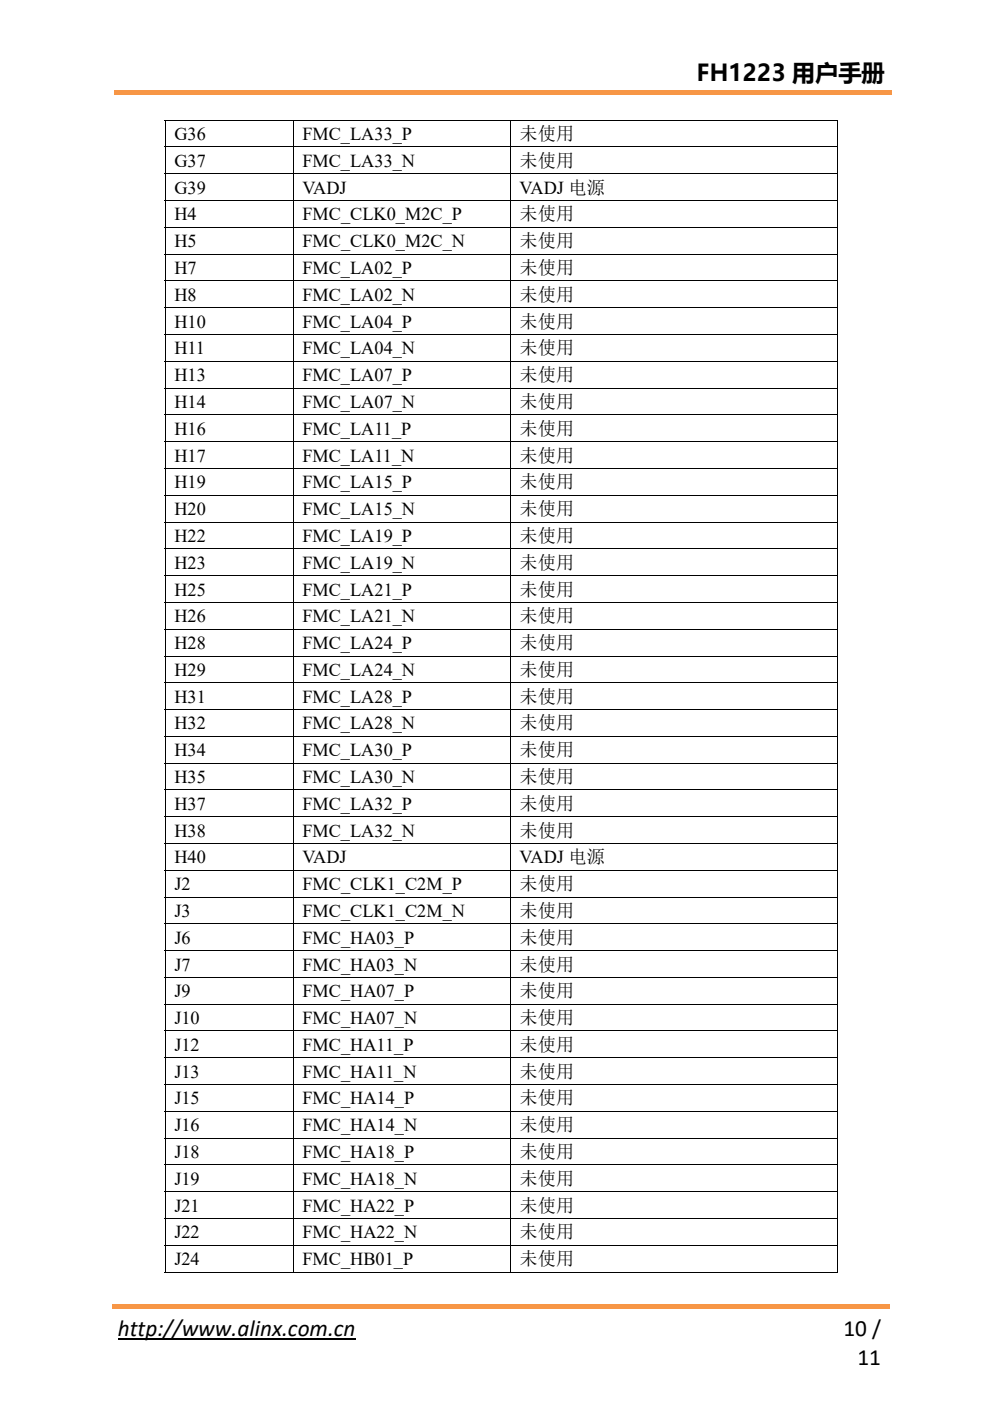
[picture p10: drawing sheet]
<svg xmlns="http://www.w3.org/2000/svg" width="210mm" height="297mm" viewBox="0 0 210 297" stroke-linecap="round" stroke-linejoin="round" font-family="sans-serif">
<defs><g id="words">
<g font-size="4.9">
<text x="147.7" y="17.2">FH1223 用户手册</text>
<text x="25" y="283.3">http://www.alinx.com.cn</text>
<text x="178.9" y="283.3">10 /</text>
<text x="181.9" y="289.4">11</text>
</g>
<g font-size="3.9">
<text x="37" y="29.7">G36</text>
<text x="64.1" y="29.7">FMC_LA33_P</text>
<text x="110.2" y="29.7">未使用</text>
<text x="37" y="35.4">G37</text>
<text x="64.1" y="35.4">FMC_LA33_N</text>
<text x="110.2" y="35.4">未使用</text>
<text x="37" y="41.1">G39</text>
<text x="64.1" y="41.1">VADJ</text>
<text x="110.2" y="41.1">VADJ 电源</text>
<text x="37" y="46.7">H4</text>
<text x="64.1" y="46.7">FMC_CLK0_M2C_P</text>
<text x="110.2" y="46.7">未使用</text>
<text x="37" y="52.4">H5</text>
<text x="64.1" y="52.4">FMC_CLK0_M2C_N</text>
<text x="110.2" y="52.4">未使用</text>
<text x="37" y="58.1">H7</text>
<text x="64.1" y="58.1">FMC_LA02_P</text>
<text x="110.2" y="58.1">未使用</text>
<text x="37" y="63.8">H8</text>
<text x="64.1" y="63.8">FMC_LA02_N</text>
<text x="110.2" y="63.8">未使用</text>
<text x="37" y="69.5">H10</text>
<text x="64.1" y="69.5">FMC_LA04_P</text>
<text x="110.2" y="69.5">未使用</text>
<text x="37" y="75.1">H11</text>
<text x="64.1" y="75.1">FMC_LA04_N</text>
<text x="110.2" y="75.1">未使用</text>
<text x="37" y="80.8">H13</text>
<text x="64.1" y="80.8">FMC_LA07_P</text>
<text x="110.2" y="80.8">未使用</text>
<text x="37" y="86.5">H14</text>
<text x="64.1" y="86.5">FMC_LA07_N</text>
<text x="110.2" y="86.5">未使用</text>
<text x="37" y="92.2">H16</text>
<text x="64.1" y="92.2">FMC_LA11_P</text>
<text x="110.2" y="92.2">未使用</text>
<text x="37" y="97.9">H17</text>
<text x="64.1" y="97.9">FMC_LA11_N</text>
<text x="110.2" y="97.9">未使用</text>
<text x="37" y="103.5">H19</text>
<text x="64.1" y="103.5">FMC_LA15_P</text>
<text x="110.2" y="103.5">未使用</text>
<text x="37" y="109.2">H20</text>
<text x="64.1" y="109.2">FMC_LA15_N</text>
<text x="110.2" y="109.2">未使用</text>
<text x="37" y="114.9">H22</text>
<text x="64.1" y="114.9">FMC_LA19_P</text>
<text x="110.2" y="114.9">未使用</text>
<text x="37" y="120.6">H23</text>
<text x="64.1" y="120.6">FMC_LA19_N</text>
<text x="110.2" y="120.6">未使用</text>
<text x="37" y="126.3">H25</text>
<text x="37" y="131.9">H26</text>
<text x="64.1" y="126.3">FMC_LA21_P</text>
<text x="64.1" y="131.9">FMC_LA21_N</text>
<text x="110.2" y="126.3">未使用</text>
<text x="110.2" y="131.9">未使用</text>
<text x="37" y="137.6">H28</text>
<text x="64.1" y="137.6">FMC_LA24_P</text>
<text x="110.2" y="137.6">未使用</text>
<text x="37" y="143.3">H29</text>
<text x="64.1" y="143.3">FMC_LA24_N</text>
<text x="110.2" y="143.3">未使用</text>
<text x="37" y="149">H31</text>
<text x="64.1" y="149">FMC_LA28_P</text>
<text x="110.2" y="149">未使用</text>
<text x="37" y="154.7">H32</text>
<text x="64.1" y="154.7">FMC_LA28_N</text>
<text x="110.2" y="154.7">未使用</text>
<text x="37" y="160.3">H34</text>
<text x="64.1" y="160.3">FMC_LA30_P</text>
<text x="110.2" y="160.3">未使用</text>
<text x="37" y="166">H35</text>
<text x="64.1" y="166">FMC_LA30_N</text>
<text x="110.2" y="166">未使用</text>
<text x="37" y="171.7">H37</text>
<text x="64.1" y="171.7">FMC_LA32_P</text>
<text x="110.2" y="171.7">未使用</text>
<text x="37" y="177.4">H38</text>
<text x="64.1" y="177.4">FMC_LA32_N</text>
<text x="110.2" y="177.4">未使用</text>
<text x="37" y="183">H40</text>
<text x="64.1" y="183">VADJ</text>
<text x="110.2" y="183">VADJ 电源</text>
<text x="37" y="188.7">J2</text>
<text x="64.1" y="188.7">FMC_CLK1_C2M_P</text>
<text x="110.2" y="188.7">未使用</text>
<text x="37" y="194.4">J3</text>
<text x="64.1" y="194.4">FMC_CLK1_C2M_N</text>
<text x="110.2" y="194.4">未使用</text>
<text x="37" y="200.1">J6</text>
<text x="64.1" y="200.1">FMC_HA03_P</text>
<text x="110.2" y="200.1">未使用</text>
<text x="37" y="205.8">J7</text>
<text x="64.1" y="205.8">FMC_HA03_N</text>
<text x="110.2" y="205.8">未使用</text>
<text x="37" y="211.5">J9</text>
<text x="64.1" y="211.5">FMC_HA07_P</text>
<text x="110.2" y="211.5">未使用</text>
<text x="37" y="217.1">J10</text>
<text x="64.1" y="217.1">FMC_HA07_N</text>
<text x="110.2" y="217.1">未使用</text>
<text x="37" y="222.8">J12</text>
<text x="64.1" y="222.8">FMC_HA11_P</text>
<text x="110.2" y="222.8">未使用</text>
<text x="37" y="228.5">J13</text>
<text x="64.1" y="228.5">FMC_HA11_N</text>
<text x="110.2" y="228.5">未使用</text>
<text x="37" y="234.2">J15</text>
<text x="37" y="239.9">J16</text>
<text x="64.1" y="234.2">FMC_HA14_P</text>
<text x="64.1" y="239.9">FMC_HA14_N</text>
<text x="110.2" y="234.2">未使用</text>
<text x="110.2" y="239.9">未使用</text>
<text x="37" y="245.5">J18</text>
<text x="64.1" y="245.5">FMC_HA18_P</text>
<text x="110.2" y="245.5">未使用</text>
<text x="37" y="251.2">J19</text>
<text x="64.1" y="251.2">FMC_HA18_N</text>
<text x="110.2" y="251.2">未使用</text>
<text x="37" y="256.9">J21</text>
<text x="64.1" y="256.9">FMC_HA22_P</text>
<text x="110.2" y="256.9">未使用</text>
<text x="37" y="262.6">J22</text>
<text x="64.1" y="262.6">FMC_HA22_N</text>
<text x="110.2" y="262.6">未使用</text>
<text x="37" y="268.2">J24</text>
<text x="64.1" y="268.2">FMC_HB01_P</text>
<text x="110.2" y="268.2">未使用</text>
</g>
</g></defs>
<path d="M143.7 9.6h47.9v10.5h-47.9z" fill="none" stroke="#fff" stroke-width=".26"/>
<path d="M24.2 19.1h164.9v1h-164.9z" fill="#f79646"/>
<g fill="#fff">
<path d="M169.3 277.4h20.1v14.6h-20.1z"/>
<path d="M22.5 277.3h58.8v8.3h-58.8z"/>
</g>
<path d="M25 284h50.4" fill="none" stroke="#000" stroke-width=".32"/>
<path d="M23.7 276.5h165v1h-165z" fill="#f79646"/>
<path d="M35 25.4h.2v.2h-.2zM177.6 25.4h.1v.2h-.1zM177.6 269.6h.1v.2h-.1z" fill="#000"/>
<g fill="none" stroke="#000" stroke-width=".21">
<path d="M35 25.5h142.7M35 31.2h142.7M35 36.9h142.7M35.1 25.6v5.5M35.1 31.2v5.6M35.1 36.9v5.5M62.2 25.6v5.5M62.2 31.2v5.6M62.2 36.9v5.5M108.3 25.6v5.5M108.3 31.2v5.6M108.3 36.9v5.5"/>
<path d="M177.7 25.6v5.5M177.7 31.2v5.6M177.7 36.9v5.5M35 42.5h142.7M35 48.2h142.7M35 53.9h142.7M35 59.6h142.7M35.1 42.6v5.5M35.1 48.3v5.5M35.1 54v5.5M35.1 59.6v5.6M62.2 42.6v5.5"/>
<path d="M62.2 48.3v5.5M62.2 54v5.5M62.2 59.6v5.6M108.3 42.6v5.5M108.3 48.3v5.5M108.3 54v5.5M108.3 59.6v5.6M177.7 42.6v5.5M177.7 48.3v5.5M177.7 54v5.5M177.7 59.6v5.6M35 65.2h142.7"/>
<path d="M35 70.9h142.7M35 76.6h142.7M35.1 65.3v5.5M35.1 71v5.5M35.1 76.7v5.5M62.2 65.3v5.5M62.2 71v5.5M62.2 76.7v5.5M108.3 65.3v5.5M108.3 71v5.5M108.3 76.7v5.5M177.7 65.3v5.5"/>
<path d="M177.7 71v5.5M177.7 76.7v5.5M35 82.3h142.7M35 88h142.7M35 93.6h142.7M35 99.3h142.7M35.1 82.4v5.5M35.1 88.1v5.5M35.1 93.7v5.5M35.1 99.4v5.5M62.2 82.4v5.5M62.2 88.1v5.5"/>
<path d="M62.2 93.7v5.5M62.2 99.4v5.5M108.3 82.4v5.5M108.3 88.1v5.5M108.3 93.7v5.5M108.3 99.4v5.5M177.7 82.4v5.5M177.7 88.1v5.5M177.7 93.7v5.5M177.7 99.4v5.5M35 105h142.7M35 110.7h142.7"/>
<path d="M35 116.4h142.7M35.1 105.1v5.5M35.1 110.8v5.5M35.1 116.4v5.6M62.2 105.1v5.5M62.2 110.8v5.5M62.2 116.4v5.6M108.3 105.1v5.5M108.3 110.8v5.5M108.3 116.4v5.6M177.7 105.1v5.5M177.7 110.8v5.5"/>
<path d="M177.7 116.4v5.6M35 122h142.7M35 127.7h142.7M35 133.4h142.7M35 139.1h142.7M35.1 122.1v5.5M35.1 127.8v5.5M35.1 133.5v5.5M35.1 139.2v5.5M62.2 122.1v5.5M62.2 127.8v5.5M62.2 133.5v5.5"/>
<path d="M62.2 139.2v5.5M108.3 122.1v5.5M108.3 127.8v5.5M108.3 133.5v5.5M108.3 139.2v5.5M177.7 122.1v5.5M177.7 127.8v5.5M177.7 133.5v5.5M177.7 139.2v5.5M35 144.8h142.7M35 150.4h142.7M35 156.1h142.7"/>
<path d="M35.1 144.8v5.5M35.1 150.5v5.5M35.1 156.2v5.5M62.2 144.8v5.5M62.2 150.5v5.5M62.2 156.2v5.5M108.3 144.8v5.5M108.3 150.5v5.5M108.3 156.2v5.5M177.7 144.8v5.5M177.7 150.5v5.5M177.7 156.2v5.5"/>
<path d="M35 161.8h142.7M35 167.5h142.7M35 173.2h142.7M35 178.8h142.7M35.1 161.9v5.5M35.1 167.6v5.5M35.1 173.2v5.6M35.1 178.9v5.5M62.2 161.9v5.5M62.2 167.6v5.5M62.2 173.2v5.6M62.2 178.9v5.5"/>
<path d="M108.3 161.9v5.5M108.3 167.6v5.5M108.3 173.2v5.6M108.3 178.9v5.5M177.7 161.9v5.5M177.7 167.6v5.5M177.7 173.2v5.6M177.7 178.9v5.5M35 184.5h142.7M35 190.2h142.7M35 195.9h142.7M35.1 184.6v5.5"/>
<path d="M35.1 190.3v5.5M35.1 196v5.5M62.2 184.6v5.5M62.2 190.3v5.5M62.2 196v5.5M108.3 184.6v5.5M108.3 190.3v5.5M108.3 196v5.5M177.7 184.6v5.5M177.7 190.3v5.5M177.7 196v5.5M35 201.5h142.7"/>
<path d="M35 207.2h142.7M35 212.9h142.7M35 218.6h142.7M35.1 201.6v5.6M35.1 207.3v5.5M35.1 213v5.5M35.1 218.7v5.5M62.2 201.6v5.6M62.2 207.3v5.5M62.2 213v5.5M62.2 218.7v5.5M108.3 201.6v5.6"/>
<path d="M108.3 207.3v5.5M108.3 213v5.5M108.3 218.7v5.5M177.7 201.6v5.6M177.7 207.3v5.5M177.7 213v5.5M177.7 218.7v5.5M35 224.3h142.7M35 230h142.7M35 235.6h142.7M35.1 224.4v5.5M35.1 230v5.5"/>
<path d="M35.1 235.7v5.5M62.2 224.4v5.5M62.2 230v5.5M62.2 235.7v5.5M108.3 224.4v5.5M108.3 230v5.5M108.3 235.7v5.5M177.7 224.4v5.5M177.7 230v5.5M177.7 235.7v5.5M35 241.3h142.7M35 247h142.7"/>
<path d="M35 252.7h142.7M35 258.4h142.7M35.1 241.4v5.5M35.1 247.1v5.5M35.1 252.8v5.5M35.1 258.4v5.5M62.2 241.4v5.5M62.2 247.1v5.5M62.2 252.8v5.5M62.2 258.4v5.5M108.3 241.4v5.5M108.3 247.1v5.5"/>
<path d="M108.3 252.8v5.5M108.3 258.4v5.5M177.7 241.4v5.5M177.7 247.1v5.5M177.7 252.8v5.5M177.7 258.4v5.5M35 264h142.7M35 269.7h27.1M35.1 264.1v5.7M62.2 264.1v5.7M62.3 269.7h45.9M108.3 264.1v5.7"/>
<path d="M108.4 269.7h69.2M177.7 264.1v5.7"/>
</g>
<use href="#words"/>
</svg>
